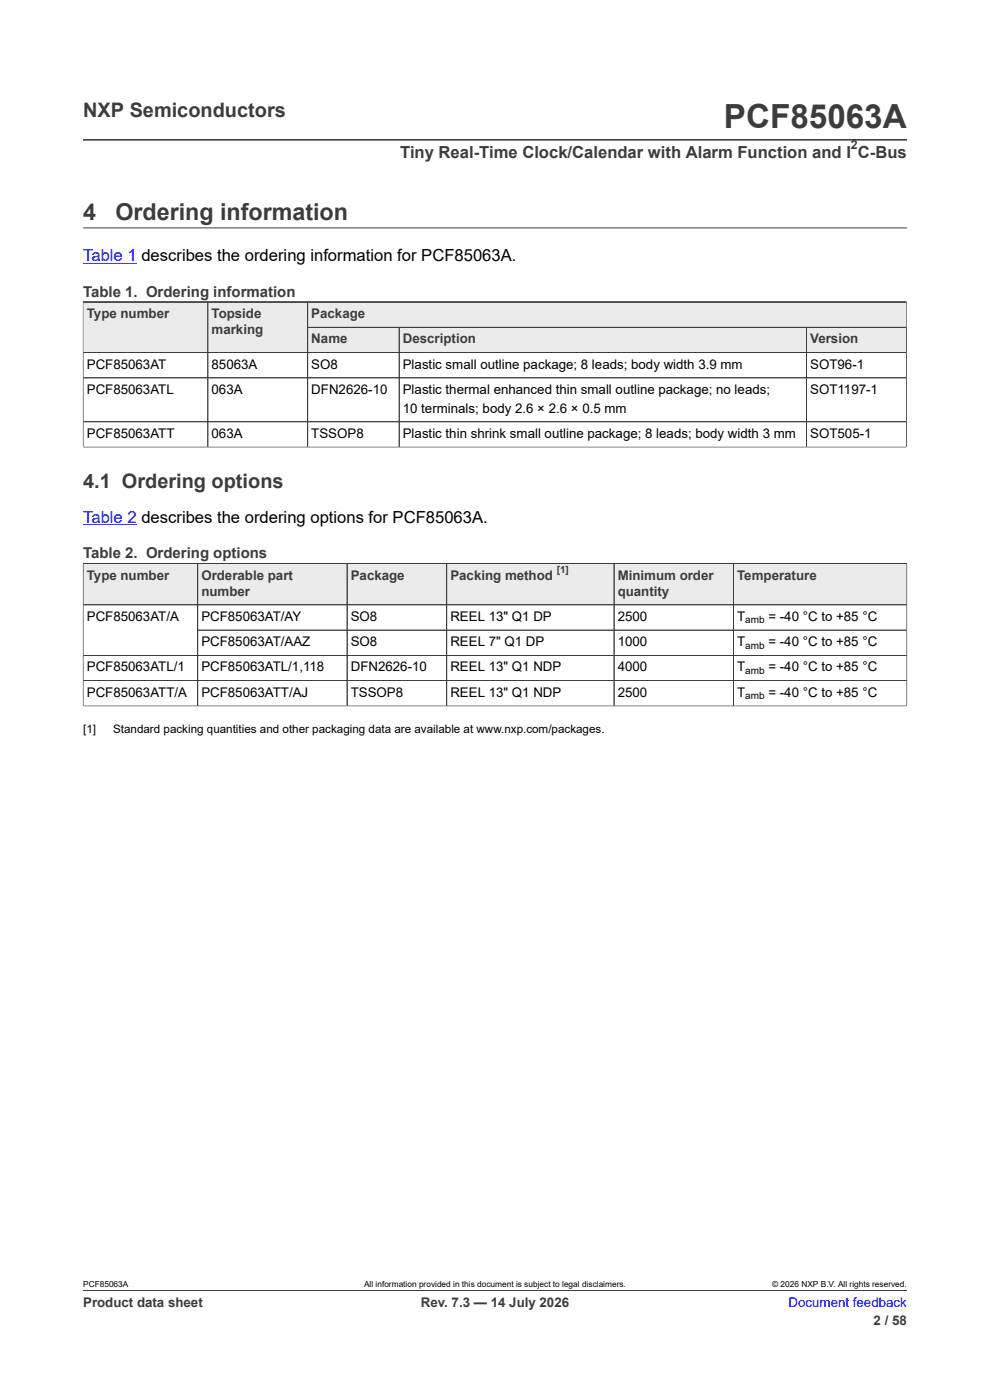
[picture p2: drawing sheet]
<svg xmlns="http://www.w3.org/2000/svg" width="210mm" height="297mm" viewBox="0 0 210 297" stroke-linecap="round" stroke-linejoin="round" font-family="sans-serif">
<defs><g id="words">
<text font-size="7.1" fill="#3c3c3c" x="153.6" y="27.2">PCF85063A</text>
<g font-size="4.9" fill="#3c3c3c">
<text x="17.6" y="46.6">4</text>
<text x="24.5" y="46.6">Ordering information</text>
</g>
<g font-size="4.2" fill="#3c3c3c">
<text x="17.6" y="24.8">NXP Semiconductors</text>
<text x="17.6" y="103.5">4.1 Ordering options</text>
</g>
<text font-size="3.5" fill="#3c3c3c" x="84.9" y="33.5">Tiny Real-Time Clock/Calendar with Alarm Function and I C-Bus</text>
<g font-size="3.5" fill="#00f">
<text x="17.6" y="55.5">Table 1 describes the ordering information for PCF85063A.</text>
<text x="17.6" y="111">Table 2 describes the ordering options for PCF85063A.</text>
</g>
<g font-size="3.2" fill="#3c3c3c">
<text x="17.6" y="62.9">Table 1. Ordering information</text>
<text x="17.6" y="118.4">Table 2. Ordering options</text>
</g>
<g font-size="2.8" fill="#3c3c3c">
<text x="18.4" y="67.5">Type number</text>
<text x="44.9" y="67.5">Topside</text>
<text x="44.9" y="70.9">marking</text>
<text x="66" y="67.5">Package</text>
<text x="66" y="72.9">Name</text>
<text x="85.4" y="72.9">Description</text>
<text x="171.9" y="72.9">Version</text>
<text x="18.4" y="123">Type number</text>
<text x="42.7" y="123">Orderable part</text>
<text x="74.4" y="123">Package</text>
<text x="95.5" y="123">Packing method</text>
<text x="131" y="123">Minimum order</text>
<text x="156.4" y="123">Temperature</text>
<text x="42.7" y="126.4">number</text>
<text x="131" y="126.4">quantity</text>
<text x="17.6" y="277.3">Product data sheet</text>
<text x="89.3" y="277.3">Rev. 7.3 — 14 July 2026</text>
<text x="185.3" y="281">2 / 58</text>
</g>
<g font-size="2.8">
<text x="18.4" y="78.2">PCF85063AT</text>
<text x="18.4" y="83.6">PCF85063ATL</text>
<text x="44.9" y="78.2">85063A</text>
<text x="44.9" y="83.6">063A</text>
<text x="66" y="78.2">SO8</text>
<text x="66" y="83.6">DFN2626-10</text>
<text x="85.4" y="78.2">Plastic small outline package; 8 leads; body width 3.9 mm</text>
<text x="85.4" y="83.6">Plastic thermal enhanced thin small outline package; no leads;</text>
<text x="171.9" y="78.2">SOT96-1</text>
<text x="171.9" y="83.6">SOT1197-1</text>
<text x="85.4" y="87.5">10 terminals; body 2.6 × 2.6 × 0.5 mm</text>
<text x="18.4" y="92.9">PCF85063ATT</text>
<text x="44.9" y="92.9">063A</text>
<text x="66" y="92.9">TSSOP8</text>
<text x="85.4" y="92.9">Plastic thin shrink small outline package; 8 leads; body width 3 mm</text>
<text x="171.9" y="92.9">SOT505-1</text>
<text x="18.4" y="131.7">PCF85063AT/A</text>
<text x="42.7" y="131.7">PCF85063AT/AY</text>
<text x="74.4" y="131.7">SO8</text>
<text x="95.5" y="131.7">REEL 13&quot; Q1 DP</text>
<text x="131" y="131.7">2500</text>
<text x="156.4" y="131.7">T</text>
<text x="163" y="131.7">= -40 °C to +85 °C</text>
<text x="42.7" y="137.1">PCF85063AT/AAZ</text>
<text x="74.4" y="137.1">SO8</text>
<text x="95.5" y="137.1">REEL 7&quot; Q1 DP</text>
<text x="131" y="137.1">1000</text>
<text x="156.4" y="137.1">T</text>
<text x="163" y="137.1">= -40 °C to +85 °C</text>
<text x="18.4" y="142.4">PCF85063ATL/1</text>
<text x="42.7" y="142.4">PCF85063ATL/1,118</text>
<text x="74.4" y="142.4">DFN2626-10</text>
<text x="95.5" y="142.4">REEL 13&quot; Q1 NDP</text>
<text x="131" y="142.4">4000</text>
<text x="156.4" y="142.4">T</text>
<text x="163" y="142.4">= -40 °C to +85 °C</text>
<text x="18.4" y="147.8">PCF85063ATT/A</text>
<text x="42.7" y="147.8">PCF85063ATT/AJ</text>
<text x="74.4" y="147.8">TSSOP8</text>
<text x="95.5" y="147.8">REEL 13&quot; Q1 NDP</text>
<text x="131" y="147.8">2500</text>
<text x="156.4" y="147.8">T</text>
<text x="163" y="147.8">= -40 °C to +85 °C</text>
</g>
<text font-size="2.8" fill="#00f" x="167.3" y="277.3">Document feedback</text>
<text font-size="2.6" fill="#3c3c3c" x="180.5" y="31.6">2</text>
<g font-size="2.5">
<text x="17.6" y="155.4">[1]</text>
<text x="24" y="155.4">Standard packing quantities and other packaging data are available at www.nxp.com/packages.</text>
</g>
<text font-size="2.1" fill="#3c3c3c" x="118.1" y="121.5">[1]</text>
<g font-size="2.1">
<text x="158.1" y="132.3">amb</text>
<text x="158.1" y="137.6">amb</text>
<text x="158.1" y="143">amb</text>
<text x="158.1" y="148.4">amb</text>
</g>
<g font-size="1.8">
<text x="17.6" y="273.1">PCF85063A</text>
<text x="77.2" y="273.1">All information provided in this document is subject to legal disclaimers.</text>
<text x="163.8" y="273.1">© 2026 NXP B.V. All rights reserved.</text>
</g>
</g></defs>
<path d="M17.6 29.7h174.8M17.6 48.3h174.8M17.6 64.1h174.7v5.3h-127v-5.3" fill="none" stroke="#3c3c3c" stroke-width=".21"/>
<path d="M17.6 55.8h11.4" fill="none" stroke="#00f" stroke-width=".21"/>
<path d="M65.3 64.1h126.9v5.3h-126.9z" fill="#ebebeb"/>
<path d="M17.6 64.1h26.5v10.7h-26.5z" fill="none" stroke="#3c3c3c" stroke-width=".21"/>
<path d="M17.7 64.1h26.3v10.6h-26.3z" fill="#ebebeb"/>
<path d="M44.1 64.1h21.2v10.7h-21.2z" fill="none" stroke="#3c3c3c" stroke-width=".21"/>
<g fill="#ebebeb">
<path d="M44.2 64.1h21v10.6h-21z"/>
<path d="M65.3 69.5h19.3v5.2h-19.3z"/>
</g>
<path d="M65.3 69.4h19.4v5.4h-19.4z" fill="none" stroke="#3c3c3c" stroke-width=".21"/>
<path d="M84.7 69.5h86.3v5.2h-86.3z" fill="#ebebeb"/>
<path d="M84.7 69.4h86.4v5.4h-86.4z" fill="none" stroke="#3c3c3c" stroke-width=".21"/>
<path d="M171.2 69.5h21v5.2h-21z" fill="#ebebeb"/>
<g fill="none" stroke="#3c3c3c" stroke-width=".21">
<path d="M17.6 74.8h174.7M17.6 64.1v30.8M17.6 64.1h174.7M44.1 64.1v30.7M65.3 64.1v30.7M65.3 69.4h127M84.7 69.5v25.3M171.1 69.4v25.4M192.3 64.1v30.8M17.6 94.8h174.7M17.6 80.2h174.7M17.6 89.5h174.7"/>
<path d="M17.6 119.6h174.8"/>
</g>
<path d="M17.6 111.3h11.4" fill="none" stroke="#00f" stroke-width=".21"/>
<path d="M17.7 119.6h24.2v8.6h-24.2z" fill="#ebebeb"/>
<path d="M17.6 119.6h24.3v8.7h-24.3z" fill="none" stroke="#3c3c3c" stroke-width=".21"/>
<path d="M42 119.6h31.6v8.6h-31.6z" fill="#ebebeb"/>
<path d="M41.9 119.6h31.7v8.7h-31.7z" fill="none" stroke="#3c3c3c" stroke-width=".21"/>
<path d="M73.7 119.6h21v8.6h-21z" fill="#ebebeb"/>
<path d="M73.6 119.6h21.2v8.7h-21.2z" fill="none" stroke="#3c3c3c" stroke-width=".21"/>
<path d="M94.8 119.6h35.4v8.6h-35.4z" fill="#ebebeb"/>
<path d="M94.8 119.6h35.4v8.7h-35.4z" fill="none" stroke="#3c3c3c" stroke-width=".21"/>
<path d="M130.3 119.6h25.2v8.6h-25.2z" fill="#ebebeb"/>
<path d="M130.2 119.6h25.4v8.7h-25.4z" fill="none" stroke="#3c3c3c" stroke-width=".21"/>
<path d="M155.7 119.6h36.6v8.6h-36.6z" fill="#ebebeb"/>
<g fill="none" stroke="#3c3c3c" stroke-width=".21">
<path d="M17.6 119.6h174.8v30.2M17.6 119.6v30.2M41.9 119.6v30.2M73.6 119.6v30.2M94.8 119.6v30.2M130.2 119.6v30.2M155.6 119.6v30.2M17.6 128.3h174.8M17.6 139h174.8M41.9 133.7h150.5M17.6 149.8h174.8M17.6 144.4h174.8"/>
<path d="M17.6 273.8h174.8"/>
</g>
<use href="#words"/>
</svg>
